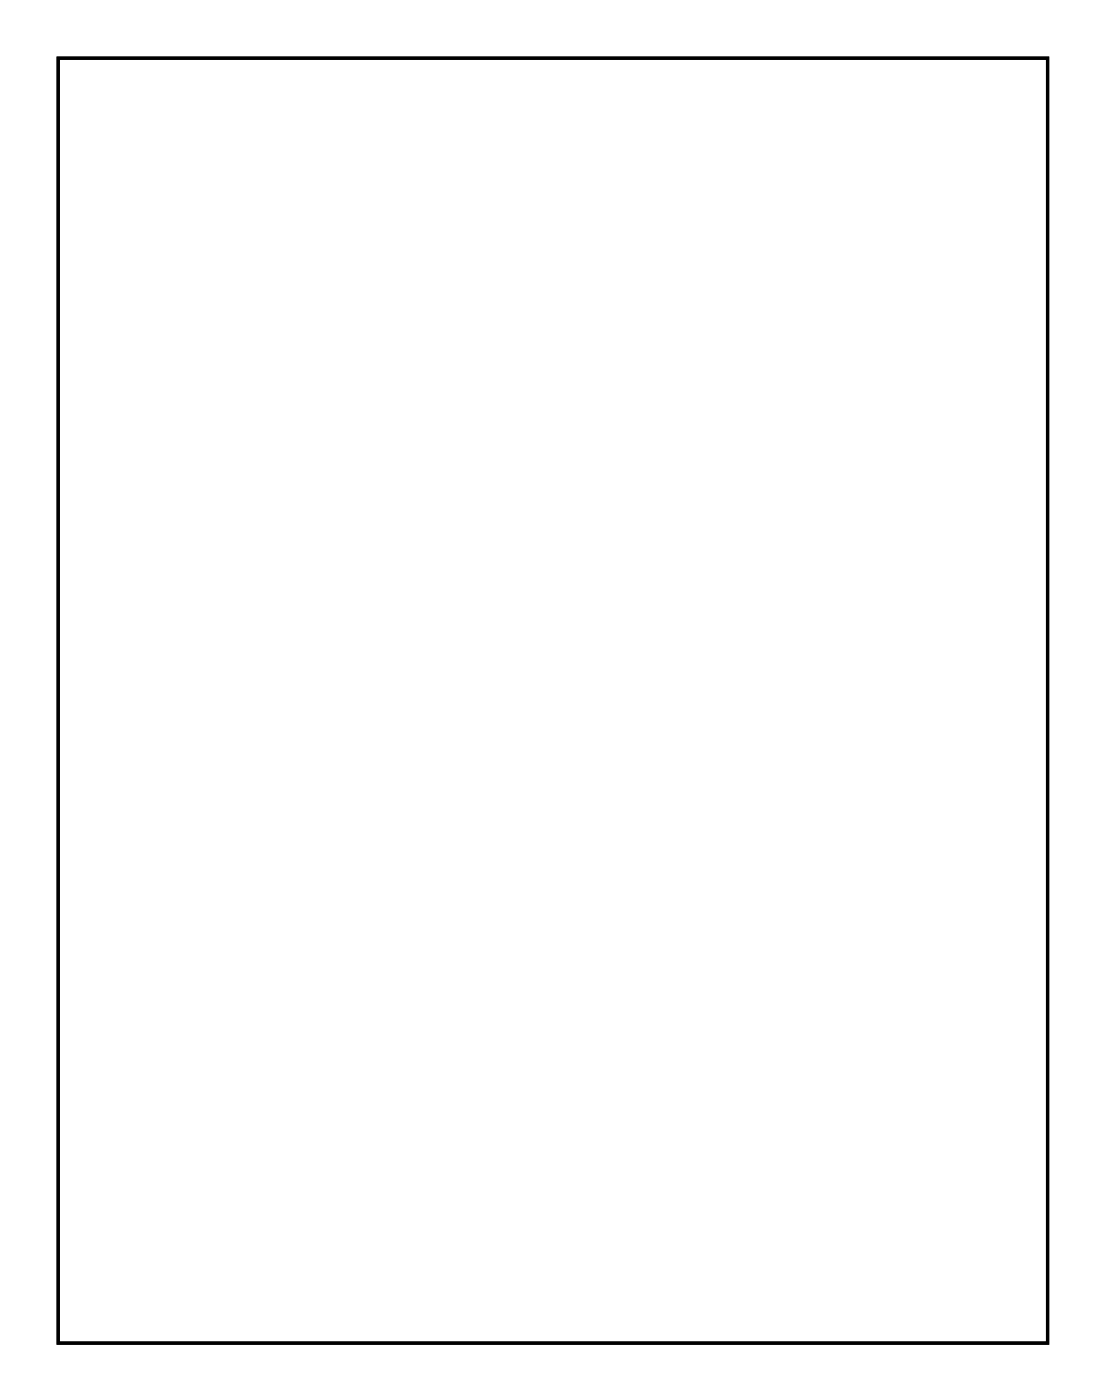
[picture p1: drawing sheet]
<svg xmlns="http://www.w3.org/2000/svg" width="69mm" height="87mm" viewBox="0 0 69 87" stroke-linecap="round" stroke-linejoin="round" font-family="sans-serif">
<path d="M3.6 3.6h61.8v80.3h-61.8z" fill="none" stroke="#000" stroke-width=".2"/>
<path d="M3.6 3.6h61.8v80.3h-61.8zM3.6 3.6v80.3h61.8v-80.3z" fill="#000"/>
<circle cx="18.7" cy="42.9" r=".6" fill="#fff"/>
<circle cx="18.7" cy="42.9" r=".6" fill="none" stroke="#fff" stroke-width=".65" stroke-linecap="butt"/>
<path d="M18.1 42.3h1.2v1.2h-1.2z" fill="#fff"/>
<path d="M18.1 42.3h1.2v1.2h-1.2z" fill="none" stroke="#fff" stroke-width=".65" stroke-linecap="butt"/>
<circle cx="18.7" cy="40.4" r=".6" fill="#fff"/>
<circle cx="18.7" cy="40.4" r=".6" fill="none" stroke="#fff" stroke-width=".65" stroke-linecap="butt"/>
<circle cx="42.7" cy="49.1" r=".67" fill="#fff"/>
<circle cx="42.7" cy="49.1" r=".67" fill="none" stroke="#fff" stroke-width=".61" stroke-linecap="butt"/>
<circle cx="42.7" cy="46.5" r=".67" fill="#fff"/>
<circle cx="42.7" cy="46.5" r=".67" fill="none" stroke="#fff" stroke-width=".61" stroke-linecap="butt"/>
<circle cx="42.7" cy="44" r=".67" fill="#fff"/>
<circle cx="42.7" cy="44" r=".67" fill="none" stroke="#fff" stroke-width=".61" stroke-linecap="butt"/>
<circle cx="42.7" cy="41.4" r=".67" fill="#fff"/>
<circle cx="42.7" cy="41.4" r=".67" fill="none" stroke="#fff" stroke-width=".61" stroke-linecap="butt"/>
<circle cx="42.7" cy="38.9" r=".67" fill="#fff"/>
<circle cx="42.7" cy="38.9" r=".67" fill="none" stroke="#fff" stroke-width=".61" stroke-linecap="butt"/>
<circle cx="42.7" cy="36.4" r=".67" fill="#fff"/>
<circle cx="42.7" cy="36.4" r=".67" fill="none" stroke="#fff" stroke-width=".61" stroke-linecap="butt"/>
<circle cx="42.7" cy="33.8" r=".67" fill="#fff"/>
<circle cx="42.7" cy="33.8" r=".67" fill="none" stroke="#fff" stroke-width=".61" stroke-linecap="butt"/>
<circle cx="42.7" cy="31.3" r=".67" fill="#fff"/>
<circle cx="42.7" cy="31.3" r=".67" fill="none" stroke="#fff" stroke-width=".61" stroke-linecap="butt"/>
<circle cx="42.7" cy="28.7" r=".67" fill="#fff"/>
<circle cx="42.7" cy="28.7" r=".67" fill="none" stroke="#fff" stroke-width=".61" stroke-linecap="butt"/>
<circle cx="42.7" cy="26.2" r=".67" fill="#fff"/>
<circle cx="42.7" cy="26.2" r=".67" fill="none" stroke="#fff" stroke-width=".61" stroke-linecap="butt"/>
<circle cx="42.7" cy="23.7" r=".67" fill="#fff"/>
<circle cx="42.7" cy="23.7" r=".67" fill="none" stroke="#fff" stroke-width=".61" stroke-linecap="butt"/>
<circle cx="42.7" cy="21.1" r=".67" fill="#fff"/>
<circle cx="42.7" cy="21.1" r=".67" fill="none" stroke="#fff" stroke-width=".61" stroke-linecap="butt"/>
<circle cx="42.7" cy="18.6" r=".67" fill="#fff"/>
<circle cx="42.7" cy="18.6" r=".67" fill="none" stroke="#fff" stroke-width=".61" stroke-linecap="butt"/>
<circle cx="42.7" cy="16" r=".67" fill="#fff"/>
<circle cx="42.7" cy="16" r=".67" fill="none" stroke="#fff" stroke-width=".61" stroke-linecap="butt"/>
<circle cx="40.2" cy="18.6" r=".67" fill="#fff"/>
<circle cx="40.2" cy="18.6" r=".67" fill="none" stroke="#fff" stroke-width=".61" stroke-linecap="butt"/>
<circle cx="40.2" cy="26.2" r=".67" fill="#fff"/>
<circle cx="40.2" cy="26.2" r=".67" fill="none" stroke="#fff" stroke-width=".61" stroke-linecap="butt"/>
<circle cx="40.2" cy="23.7" r=".67" fill="#fff"/>
<circle cx="40.2" cy="23.7" r=".67" fill="none" stroke="#fff" stroke-width=".61" stroke-linecap="butt"/>
<circle cx="27.5" cy="49.1" r=".67" fill="#fff"/>
<circle cx="27.5" cy="49.1" r=".67" fill="none" stroke="#fff" stroke-width=".61" stroke-linecap="butt"/>
<circle cx="27.5" cy="46.5" r=".67" fill="#fff"/>
<circle cx="27.5" cy="46.5" r=".67" fill="none" stroke="#fff" stroke-width=".61" stroke-linecap="butt"/>
<circle cx="27.5" cy="44" r=".67" fill="#fff"/>
<circle cx="27.5" cy="44" r=".67" fill="none" stroke="#fff" stroke-width=".61" stroke-linecap="butt"/>
<circle cx="27.5" cy="41.4" r=".67" fill="#fff"/>
<circle cx="27.5" cy="41.4" r=".67" fill="none" stroke="#fff" stroke-width=".61" stroke-linecap="butt"/>
<circle cx="27.5" cy="38.9" r=".67" fill="#fff"/>
<circle cx="27.5" cy="38.9" r=".67" fill="none" stroke="#fff" stroke-width=".61" stroke-linecap="butt"/>
<circle cx="27.5" cy="36.4" r=".67" fill="#fff"/>
<circle cx="27.5" cy="36.4" r=".67" fill="none" stroke="#fff" stroke-width=".61" stroke-linecap="butt"/>
<circle cx="27.5" cy="33.8" r=".67" fill="#fff"/>
<circle cx="27.5" cy="33.8" r=".67" fill="none" stroke="#fff" stroke-width=".61" stroke-linecap="butt"/>
<circle cx="27.5" cy="31.3" r=".67" fill="#fff"/>
<circle cx="27.5" cy="31.3" r=".67" fill="none" stroke="#fff" stroke-width=".61" stroke-linecap="butt"/>
<circle cx="27.5" cy="28.7" r=".67" fill="#fff"/>
<circle cx="27.5" cy="28.7" r=".67" fill="none" stroke="#fff" stroke-width=".61" stroke-linecap="butt"/>
<circle cx="27.5" cy="26.2" r=".67" fill="#fff"/>
<circle cx="27.5" cy="26.2" r=".67" fill="none" stroke="#fff" stroke-width=".61" stroke-linecap="butt"/>
<circle cx="27.5" cy="23.7" r=".67" fill="#fff"/>
<circle cx="27.5" cy="23.7" r=".67" fill="none" stroke="#fff" stroke-width=".61" stroke-linecap="butt"/>
<circle cx="27.5" cy="21.1" r=".67" fill="#fff"/>
<circle cx="27.5" cy="21.1" r=".67" fill="none" stroke="#fff" stroke-width=".61" stroke-linecap="butt"/>
<circle cx="27.5" cy="18.6" r=".67" fill="#fff"/>
<circle cx="27.5" cy="18.6" r=".67" fill="none" stroke="#fff" stroke-width=".61" stroke-linecap="butt"/>
<circle cx="27.5" cy="16" r=".67" fill="#fff"/>
<circle cx="27.5" cy="16" r=".67" fill="none" stroke="#fff" stroke-width=".61" stroke-linecap="butt"/>
<circle cx="40.2" cy="28.7" r=".67" fill="#fff"/>
<circle cx="40.2" cy="28.7" r=".67" fill="none" stroke="#fff" stroke-width=".61" stroke-linecap="butt"/>
<circle cx="32.6" cy="49.1" r=".67" fill="#fff"/>
<circle cx="32.6" cy="49.1" r=".67" fill="none" stroke="#fff" stroke-width=".61" stroke-linecap="butt"/>
<circle cx="30" cy="49.1" r=".67" fill="#fff"/>
<circle cx="30" cy="49.1" r=".67" fill="none" stroke="#fff" stroke-width=".61" stroke-linecap="butt"/>
<circle cx="35.1" cy="49.1" r=".67" fill="#fff"/>
<circle cx="35.1" cy="49.1" r=".67" fill="none" stroke="#fff" stroke-width=".61" stroke-linecap="butt"/>
<circle cx="40.2" cy="49.1" r=".67" fill="#fff"/>
<circle cx="40.2" cy="49.1" r=".67" fill="none" stroke="#fff" stroke-width=".61" stroke-linecap="butt"/>
<circle cx="37.7" cy="49.1" r=".67" fill="#fff"/>
<circle cx="37.7" cy="49.1" r=".67" fill="none" stroke="#fff" stroke-width=".61" stroke-linecap="butt"/>
<circle cx="47.7" cy="24.4" r=".75" fill="#fff"/>
<circle cx="47.7" cy="24.4" r=".75" fill="none" stroke="#fff" stroke-width=".61" stroke-linecap="butt"/>
<circle cx="47.7" cy="21.9" r=".75" fill="#fff"/>
<circle cx="47.7" cy="21.9" r=".75" fill="none" stroke="#fff" stroke-width=".61" stroke-linecap="butt"/>
<circle cx="47.7" cy="19.4" r=".75" fill="#fff"/>
<circle cx="47.7" cy="19.4" r=".75" fill="none" stroke="#fff" stroke-width=".61" stroke-linecap="butt"/>
<circle cx="47.7" cy="16.8" r=".75" fill="#fff"/>
<circle cx="47.7" cy="16.8" r=".75" fill="none" stroke="#fff" stroke-width=".61" stroke-linecap="butt"/>
<circle cx="47.7" cy="14.3" r=".75" fill="#fff"/>
<circle cx="47.7" cy="14.3" r=".75" fill="none" stroke="#fff" stroke-width=".61" stroke-linecap="butt"/>
<circle cx="47.7" cy="27" r=".75" fill="#fff"/>
<circle cx="47.7" cy="27" r=".75" fill="none" stroke="#fff" stroke-width=".61" stroke-linecap="butt"/>
<circle cx="19.7" cy="70.9" r=".62" fill="#fff"/>
<circle cx="19.7" cy="70.9" r=".62" fill="none" stroke="#fff" stroke-width=".69" stroke-linecap="butt"/>
<circle cx="19.7" cy="68.4" r=".62" fill="#fff"/>
<circle cx="19.7" cy="68.4" r=".62" fill="none" stroke="#fff" stroke-width=".69" stroke-linecap="butt"/>
<circle cx="19.7" cy="65.8" r=".62" fill="#fff"/>
<circle cx="19.7" cy="65.8" r=".62" fill="none" stroke="#fff" stroke-width=".69" stroke-linecap="butt"/>
<circle cx="19.7" cy="63.3" r=".62" fill="#fff"/>
<circle cx="19.7" cy="63.3" r=".62" fill="none" stroke="#fff" stroke-width=".69" stroke-linecap="butt"/>
<circle cx="19.7" cy="60.7" r=".62" fill="#fff"/>
<circle cx="19.7" cy="60.7" r=".62" fill="none" stroke="#fff" stroke-width=".69" stroke-linecap="butt"/>
<circle cx="19.7" cy="58.2" r=".62" fill="#fff"/>
<circle cx="19.7" cy="58.2" r=".62" fill="none" stroke="#fff" stroke-width=".69" stroke-linecap="butt"/>
<path d="M21.9 22.6h1.5v1.5h-1.5z" fill="#fff"/>
<path d="M21.9 22.6h1.5v1.5h-1.5z" fill="none" stroke="#fff" stroke-width=".76" stroke-linecap="butt"/>
<circle cx="22.7" cy="23.4" r=".74" fill="#fff"/>
<circle cx="22.7" cy="23.4" r=".74" fill="none" stroke="#fff" stroke-width=".76" stroke-linecap="butt"/>
<circle cx="20.1" cy="23.4" r=".74" fill="#fff"/>
<circle cx="20.1" cy="23.4" r=".74" fill="none" stroke="#fff" stroke-width=".76" stroke-linecap="butt"/>
<circle cx="17.6" cy="23.4" r=".74" fill="#fff"/>
<circle cx="17.6" cy="23.4" r=".74" fill="none" stroke="#fff" stroke-width=".76" stroke-linecap="butt"/>
<path d="M21.9 14.6h1.5v1.5h-1.5z" fill="#fff"/>
<path d="M21.9 14.6h1.5v1.5h-1.5z" fill="none" stroke="#fff" stroke-width=".76" stroke-linecap="butt"/>
<circle cx="22.7" cy="15.4" r=".74" fill="#fff"/>
<circle cx="22.7" cy="15.4" r=".74" fill="none" stroke="#fff" stroke-width=".76" stroke-linecap="butt"/>
<circle cx="20.1" cy="15.4" r=".74" fill="#fff"/>
<circle cx="20.1" cy="15.4" r=".74" fill="none" stroke="#fff" stroke-width=".76" stroke-linecap="butt"/>
<circle cx="17.6" cy="15.4" r=".74" fill="#fff"/>
<circle cx="17.6" cy="15.4" r=".74" fill="none" stroke="#fff" stroke-width=".76" stroke-linecap="butt"/>
<path d="M21.9 18.6h1.5v1.5h-1.5z" fill="#fff"/>
<path d="M21.9 18.6h1.5v1.5h-1.5z" fill="none" stroke="#fff" stroke-width=".76" stroke-linecap="butt"/>
<circle cx="22.7" cy="19.4" r=".74" fill="#fff"/>
<circle cx="22.7" cy="19.4" r=".74" fill="none" stroke="#fff" stroke-width=".76" stroke-linecap="butt"/>
<circle cx="20.1" cy="19.4" r=".74" fill="#fff"/>
<circle cx="20.1" cy="19.4" r=".74" fill="none" stroke="#fff" stroke-width=".76" stroke-linecap="butt"/>
<circle cx="17.6" cy="19.4" r=".74" fill="#fff"/>
<circle cx="17.6" cy="19.4" r=".74" fill="none" stroke="#fff" stroke-width=".76" stroke-linecap="butt"/>
<circle cx="47.7" cy="31.4" r=".74" fill="#fff"/>
<circle cx="47.7" cy="31.4" r=".74" fill="none" stroke="#fff" stroke-width=".76" stroke-linecap="butt"/>
<circle cx="47.7" cy="34" r=".74" fill="#fff"/>
<circle cx="47.7" cy="34" r=".74" fill="none" stroke="#fff" stroke-width=".76" stroke-linecap="butt"/>
<circle cx="47.7" cy="36.5" r=".74" fill="#fff"/>
<circle cx="47.7" cy="36.5" r=".74" fill="none" stroke="#fff" stroke-width=".76" stroke-linecap="butt"/>
<circle cx="47.7" cy="39" r=".74" fill="#fff"/>
<circle cx="47.7" cy="39" r=".74" fill="none" stroke="#fff" stroke-width=".76" stroke-linecap="butt"/>
<circle cx="47.7" cy="31.4" r=".74" fill="#fff"/>
<circle cx="47.7" cy="31.4" r=".74" fill="none" stroke="#fff" stroke-width=".76" stroke-linecap="butt"/>
<circle cx="47.7" cy="34" r=".74" fill="#fff"/>
<circle cx="47.7" cy="34" r=".74" fill="none" stroke="#fff" stroke-width=".76" stroke-linecap="butt"/>
<circle cx="47.7" cy="36.5" r=".74" fill="#fff"/>
<circle cx="47.7" cy="36.5" r=".74" fill="none" stroke="#fff" stroke-width=".76" stroke-linecap="butt"/>
<circle cx="47.7" cy="39" r=".74" fill="#fff"/>
<circle cx="47.7" cy="39" r=".74" fill="none" stroke="#fff" stroke-width=".76" stroke-linecap="butt"/>
<circle cx="47.7" cy="49.4" r=".74" fill="#fff"/>
<circle cx="47.7" cy="49.4" r=".74" fill="none" stroke="#fff" stroke-width=".76" stroke-linecap="butt"/>
<circle cx="47.7" cy="46.9" r=".74" fill="#fff"/>
<circle cx="47.7" cy="46.9" r=".74" fill="none" stroke="#fff" stroke-width=".76" stroke-linecap="butt"/>
<circle cx="47.7" cy="44.4" r=".74" fill="#fff"/>
<circle cx="47.7" cy="44.4" r=".74" fill="none" stroke="#fff" stroke-width=".76" stroke-linecap="butt"/>
<circle cx="47.7" cy="41.8" r=".74" fill="#fff"/>
<circle cx="47.7" cy="41.8" r=".74" fill="none" stroke="#fff" stroke-width=".76" stroke-linecap="butt"/>
</svg>
